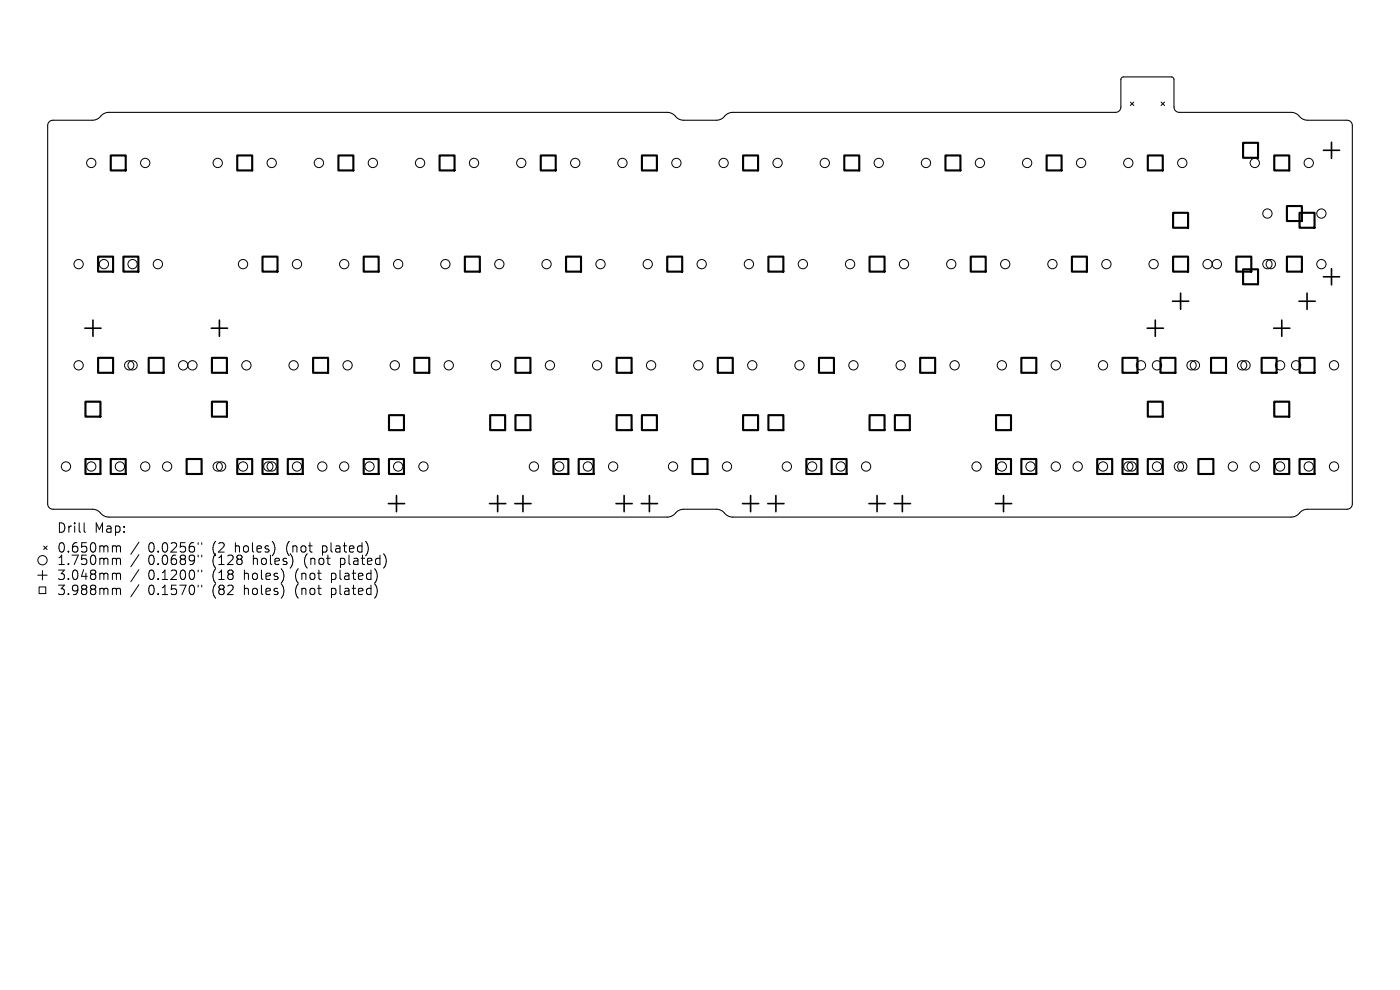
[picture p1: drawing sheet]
<svg xmlns="http://www.w3.org/2000/svg" width="297mm" height="210mm" viewBox="0 0 297 210" stroke-linecap="round" stroke-linejoin="round" font-family="sans-serif">
<defs><g id="words">
<g font-size="2.8">
<text x="12" y="113.3">Drill</text>
<text x="20" y="113.3">Map:</text>
<text x="12" y="117.5">0.650mm</text>
<text x="31.4" y="117.5">0.0256&quot;</text>
<text x="45.2" y="117.5">(2</text>
<text x="50.1" y="117.5">holes)</text>
<text x="61.2" y="117.5">(not</text>
<text x="69" y="117.5">plated)</text>
<text x="12" y="120.1">1.750mm</text>
<text x="12" y="123.3">3.048mm</text>
<text x="31.4" y="120.1">0.0689&quot;</text>
<text x="31.4" y="123.3">0.1200&quot;</text>
<text x="45.2" y="120.1">(128</text>
<text x="45.2" y="123.3">(18</text>
<text x="52" y="123.3">holes)</text>
<text x="53.9" y="120.1">holes)</text>
<text x="63.1" y="123.3">(not</text>
<text x="65" y="120.1">(not</text>
<text x="70.9" y="123.3">plated)</text>
<text x="72.8" y="120.1">plated)</text>
<text x="12" y="126.5">3.988mm</text>
<text x="31.4" y="126.5">0.1570&quot;</text>
<text x="45.2" y="126.5">(82</text>
<text x="52" y="126.5">holes)</text>
<text x="63.1" y="126.5">(not</text>
<text x="70.9" y="126.5">plated)</text>
</g>
</g></defs>
<path d="M10.4 25.8l.8-.3h8.4a3.6 3.6 0 0 0 2.4-1.4l1.1-.3h118.5l.9 .3 1.2 1 .9 .4h7.4a3.6 3.6 0 0 0 2.3-1.4l1.2-.3h81.2a1.13 1.13 0 0 0 1.1-1.1v-5.9l.2-.3 .3-.2 10.5 .1 .3 .4v5.9a1.13 1.13 0 0 0 1.1 1.1h23.7l1 .3 1.3 1.1 1 .3h8.6a1.13 1.13 0 0 1 1.1 1.1v80.3a1.13 1.13 0 0 1-1.1 1.1h-8.4a3.6 3.6 0 0 0-2.4 1.4l-1.1 .3h-118.4l-1-.2-1.2-1-.9-.4-7.4-.1a3.6 3.6 0 0 0-2.3 1.4l-1.2 .3h-118.4l-1-.2-1.3-1.2-1-.3h-8.6a1.13 1.13 0 0 1-1.1-1.1v-80.3z" fill="none" stroke="#000" stroke-width=".23"/>
<g fill="none" stroke="#000" stroke-width=".21">
<path d="M239.8 21.7l.7 .7M240.5 21.7l-.7 .7M246.3 21.7l.7 .7M247 21.7l-.7 .7M9.3 115.8l.7 .8M10 115.8l-.7 .8M17.8 110.9v1.7l.3 .3M24.1 115.8h.3l.3 .3M24.1 118.4h.3l.3 .3M24.7 116.1l.3-.3 .5 .1 .1 1.2M24.7 116.1v1M24.7 118.7v1.1"/>
<path d="M24.7 118.7l.3-.3 .5 .1 .1 1.3M29.5 115l-1.7 2.6M29.5 117.7l-1.7 2.5M42 115.1v.4M42 117.8v.3M42.8 115.1v.4M42.8 117.8v.3M8 122h2M8.3 124.5h1.4v1.4h-1.4zM9 121v2M24.1 121.6h.3l.3 .3M24.1 124.8h.3l.3 .3"/>
<path d="M24.7 121.9v1M24.7 125.1v1M24.7 121.9l.3-.3 .5 .1 .1 1.2M24.7 125.1l.3-.3 .5 .1 .1 1.2M29.5 120.8l-1.7 2.6M29.5 124l-1.7 2.6M42 120.9v.4M42 124.1v.4M42.8 120.9v.4M42.8 124.1v.4"/>
<circle cx="19.4" cy="34.6" r=".99"/>
<circle cx="30.8" cy="34.6" r=".99"/>
<circle cx="46.2" cy="34.6" r=".99"/>
<circle cx="57.6" cy="34.6" r=".99"/>
<circle cx="67.7" cy="34.6" r=".99"/>
<circle cx="79.1" cy="34.6" r=".99"/>
<circle cx="89.1" cy="34.6" r=".99"/>
<circle cx="100.6" cy="34.6" r=".99"/>
<circle cx="110.6" cy="34.6" r=".99"/>
<circle cx="122" cy="34.6" r=".99"/>
<circle cx="132" cy="34.6" r=".99"/>
<circle cx="143.5" cy="34.6" r=".99"/>
<circle cx="153.5" cy="34.6" r=".99"/>
<circle cx="165" cy="34.6" r=".99"/>
<circle cx="175" cy="34.6" r=".99"/>
<circle cx="186.4" cy="34.6" r=".99"/>
<circle cx="196.4" cy="34.6" r=".99"/>
<circle cx="207.9" cy="34.6" r=".99"/>
<circle cx="217.9" cy="34.6" r=".99"/>
<circle cx="229.3" cy="34.6" r=".99"/>
<circle cx="239.4" cy="34.6" r=".99"/>
<circle cx="250.8" cy="34.6" r=".99"/>
<circle cx="266.2" cy="34.6" r=".99"/>
<circle cx="277.6" cy="34.6" r=".99"/>
<circle cx="16.7" cy="56" r=".99"/>
<circle cx="22" cy="56" r=".99"/>
<circle cx="28.1" cy="56" r=".99"/>
<circle cx="33.5" cy="56" r=".99"/>
<circle cx="51.6" cy="56" r=".99"/>
<circle cx="63" cy="56" r=".99"/>
<circle cx="73" cy="56" r=".99"/>
<circle cx="84.5" cy="56" r=".99"/>
<circle cx="94.5" cy="56" r=".99"/>
<circle cx="105.9" cy="56" r=".99"/>
<circle cx="115.9" cy="56" r=".99"/>
<circle cx="127.4" cy="56" r=".99"/>
<circle cx="137.4" cy="56" r=".99"/>
<circle cx="148.9" cy="56" r=".99"/>
<circle cx="158.9" cy="56" r=".99"/>
<circle cx="170.3" cy="56" r=".99"/>
<circle cx="180.3" cy="56" r=".99"/>
<circle cx="191.8" cy="56" r=".99"/>
<circle cx="201.8" cy="56" r=".99"/>
<circle cx="213.3" cy="56" r=".99"/>
<circle cx="223.3" cy="56" r=".99"/>
<circle cx="234.7" cy="56" r=".99"/>
<circle cx="244.7" cy="56" r=".99"/>
<circle cx="256.2" cy="56" r=".99"/>
<circle cx="258.1" cy="56" r=".99"/>
<circle cx="268.9" cy="56" r=".99"/>
<circle cx="268.9" cy="45.3" r=".99"/>
<circle cx="269.6" cy="56" r=".99"/>
<circle cx="280.3" cy="56" r=".99"/>
<circle cx="280.3" cy="45.3" r=".99"/>
<circle cx="16.7" cy="77.5" r=".99"/>
<circle cx="27.4" cy="77.5" r=".99"/>
<circle cx="28.1" cy="77.5" r=".99"/>
<circle cx="38.9" cy="77.5" r=".99"/>
<circle cx="40.8" cy="77.5" r=".99"/>
<circle cx="52.3" cy="77.5" r=".99"/>
<circle cx="62.3" cy="77.5" r=".99"/>
<circle cx="73.7" cy="77.5" r=".99"/>
<circle cx="83.8" cy="77.5" r=".99"/>
<circle cx="95.2" cy="77.5" r=".99"/>
<circle cx="105.2" cy="77.5" r=".99"/>
<circle cx="116.7" cy="77.5" r=".99"/>
<circle cx="126.7" cy="77.5" r=".99"/>
<circle cx="138.1" cy="77.5" r=".99"/>
<circle cx="148.1" cy="77.5" r=".99"/>
<circle cx="159.6" cy="77.5" r=".99"/>
<circle cx="169.6" cy="77.5" r=".99"/>
<circle cx="181.1" cy="77.5" r=".99"/>
<circle cx="191.1" cy="77.5" r=".99"/>
<circle cx="202.5" cy="77.5" r=".99"/>
<circle cx="212.5" cy="77.5" r=".99"/>
<circle cx="224" cy="77.5" r=".99"/>
<circle cx="234" cy="77.5" r=".99"/>
<circle cx="242" cy="77.5" r=".99"/>
<circle cx="245.4" cy="77.5" r=".99"/>
<circle cx="252.8" cy="77.5" r=".99"/>
<circle cx="253.5" cy="77.5" r=".99"/>
<circle cx="263.5" cy="77.5" r=".99"/>
<circle cx="264.2" cy="77.5" r=".99"/>
<circle cx="271.6" cy="77.5" r=".99"/>
<circle cx="275" cy="77.5" r=".99"/>
<circle cx="283" cy="77.5" r=".99"/>
<circle cx="14" cy="99" r=".99"/>
<circle cx="19.4" cy="99" r=".99"/>
<circle cx="25.4" cy="99" r=".99"/>
<circle cx="30.8" cy="99" r=".99"/>
<circle cx="35.5" cy="99" r=".99"/>
<circle cx="46.2" cy="99" r=".99"/>
<circle cx="46.9" cy="99" r=".99"/>
<circle cx="51.6" cy="99" r=".99"/>
<circle cx="56.9" cy="99" r=".99"/>
<circle cx="57.6" cy="99" r=".99"/>
<circle cx="63" cy="99" r=".99"/>
<circle cx="68.4" cy="99" r=".99"/>
<circle cx="73" cy="99" r=".99"/>
<circle cx="78.4" cy="99" r=".99"/>
<circle cx="84.5" cy="99" r=".99"/>
<circle cx="89.8" cy="99" r=".99"/>
<circle cx="113.3" cy="99" r=".99"/>
<circle cx="118.6" cy="99" r=".99"/>
<circle cx="124.7" cy="99" r=".99"/>
<circle cx="130.1" cy="99" r=".99"/>
<circle cx="142.8" cy="99" r=".99"/>
<circle cx="154.2" cy="99" r=".99"/>
<circle cx="166.9" cy="99" r=".99"/>
<circle cx="172.3" cy="99" r=".99"/>
<circle cx="178.4" cy="99" r=".99"/>
<circle cx="183.7" cy="99" r=".99"/>
<circle cx="207.2" cy="99" r=".99"/>
<circle cx="212.5" cy="99" r=".99"/>
<circle cx="218.6" cy="99" r=".99"/>
<circle cx="224" cy="99" r=".99"/>
<circle cx="228.6" cy="99" r=".99"/>
<circle cx="234" cy="99" r=".99"/>
<circle cx="239.4" cy="99" r=".99"/>
<circle cx="240.1" cy="99" r=".99"/>
<circle cx="245.4" cy="99" r=".99"/>
<circle cx="250.1" cy="99" r=".99"/>
<circle cx="250.8" cy="99" r=".99"/>
<circle cx="261.5" cy="99" r=".99"/>
<circle cx="266.2" cy="99" r=".99"/>
<circle cx="271.6" cy="99" r=".99"/>
<circle cx="277.6" cy="99" r=".99"/>
<circle cx="283" cy="99" r=".99"/>
<circle cx="9" cy="118.8" r=".99"/>
</g>
<g fill="none" stroke="#000" stroke-width=".34">
<path d="M280.8 31.9h3.4M282.5 30.2v3.4M280.8 58.7h3.4M282.5 57v3.4M18 69.6h3.4M19.7 67.9v3.4M44.8 69.6h3.5M46.5 67.9v3.4M243.4 69.6h3.4M245.1 67.9v3.4M248.7 63.9h3.5M250.5 62.2v3.4"/>
<path d="M270.2 69.6h3.4M271.9 67.9v3.4M275.6 63.9h3.4M277.3 62.2v3.4M82.4 106.8h3.4M84.1 105.1v3.4M103.9 106.8h3.4M105.6 105.1v3.4M109.2 106.8h3.5M110.9 105.1v3.4M130.7 106.8h3.4M132.4 105.1v3.4"/>
<path d="M136.1 106.8h3.4M137.8 105.1v3.4M157.5 106.8h3.5M159.2 105.1v3.4M162.9 106.8h3.4M164.6 105.1v3.4M184.3 106.8h3.5M186.1 105.1v3.4M189.7 106.8h3.4M191.4 105.1v3.4M211.2 106.8h3.4M212.9 105.1v3.4"/>
</g>
<g fill="none" stroke="#000" stroke-width=".45">
<path d="M23.5 33h3.2v3.2h-3.2zM50.3 33h3.2v3.2h-3.2zM71.8 33h3.2v3.2h-3.2zM93.3 33h3.1v3.2h-3.1zM114.7 33h3.2v3.2h-3.2zM136.2 33h3.2v3.2h-3.2zM157.6 33h3.2v3.2h-3.2zM179.1 33h3.2v3.2h-3.2zM200.6 33h3.1v3.2h-3.1zM222 33h3.2v3.2h-3.2zM243.5 33h3.2v3.2h-3.2zM263.7 30.3h3.2v3.2h-3.2z"/>
<path d="M270.3 33h3.2v3.2h-3.2zM20.8 54.4h3.2v3.2h-3.2zM26.2 54.4h3.2v3.2h-3.2zM55.7 54.4h3.2v3.2h-3.2zM77.2 54.4h3.1v3.2h-3.1zM98.6 54.4h3.2v3.2h-3.2zM120.1 54.4h3.2v3.2h-3.2zM141.5 54.4h3.2v3.2h-3.2zM163 54.4h3.2v3.2h-3.2zM184.5 54.4h3.2v3.2h-3.2zM205.9 54.4h3.2v3.2h-3.2zM227.4 54.4h3.2v3.2h-3.2z"/>
<path d="M248.9 45.1h3.1v3.2h-3.1zM248.9 54.4h3.1v3.2h-3.1zM262.3 54.4h3.2v3.2h-3.2zM263.7 57.1h3.2v3.2h-3.2zM273 43.7h3.2v3.2h-3.2zM273 54.4h3.2v3.2h-3.2zM275.7 45.1h3.2v3.2h-3.2zM20.8 75.9h3.2v3.2h-3.2zM31.5 75.9h3.2v3.2h-3.2zM45 75.9h3.1v3.2h-3.1zM66.4 75.9h3.2v3.2h-3.2zM87.9 75.9h3.2v3.2h-3.2z"/>
<path d="M109.4 75.9h3.1v3.2h-3.1zM130.8 75.9h3.2v3.2h-3.2zM152.3 75.9h3.2v3.2h-3.2zM173.7 75.9h3.2v3.2h-3.2zM195.2 75.9h3.2v3.2h-3.2zM216.7 75.9h3.1v3.2h-3.1zM238.1 75.9h3.2v3.2h-3.2zM246.2 75.9h3.2v3.2h-3.2zM256.9 75.9h3.2v3.2h-3.2zM267.6 75.9h3.2v3.2h-3.2zM275.7 75.9h3.2v3.2h-3.2zM18.1 85.2h3.2v3.2h-3.2z"/>
<path d="M18.1 97.4h3.2v3.1h-3.2zM23.5 97.4h3.2v3.1h-3.2zM39.6 97.4h3.2v3.1h-3.2zM45 85.2h3.1v3.2h-3.1zM50.3 97.4h3.2v3.1h-3.2zM55.7 97.4h3.2v3.1h-3.2zM61.1 97.4h3.1v3.1h-3.1zM77.2 97.4h3.1v3.1h-3.1zM82.5 88.1h3.2v3.1h-3.2zM82.5 97.4h3.2v3.1h-3.2zM104 88.1h3.2v3.1h-3.2zM109.4 88.1h3.1v3.1h-3.1z"/>
<path d="M117.4 97.4h3.2v3.1h-3.2zM122.8 97.4h3.1v3.1h-3.1zM130.8 88.1h3.2v3.1h-3.2zM136.2 88.1h3.2v3.1h-3.2zM146.9 97.4h3.2v3.1h-3.2zM157.6 88.1h3.2v3.1h-3.2zM163 88.1h3.2v3.1h-3.2zM171.1 97.4h3.1v3.1h-3.1zM176.4 97.4h3.2v3.1h-3.2zM184.5 88.1h3.2v3.1h-3.2zM189.8 88.1h3.2v3.1h-3.2zM211.3 88.1h3.2v3.1h-3.2z"/>
<path d="M211.3 97.4h3.2v3.1h-3.2zM216.7 97.4h3.1v3.1h-3.1zM232.8 97.4h3.1v3.1h-3.1zM238.1 97.4h3.2v3.1h-3.2zM243.5 85.2h3.2v3.2h-3.2zM243.5 97.4h3.2v3.1h-3.2zM254.2 97.4h3.2v3.1h-3.2zM270.3 85.2h3.2v3.2h-3.2zM270.3 97.4h3.2v3.1h-3.2zM275.7 97.4h3.2v3.1h-3.2z"/>
</g>
<use href="#words"/>
</svg>
